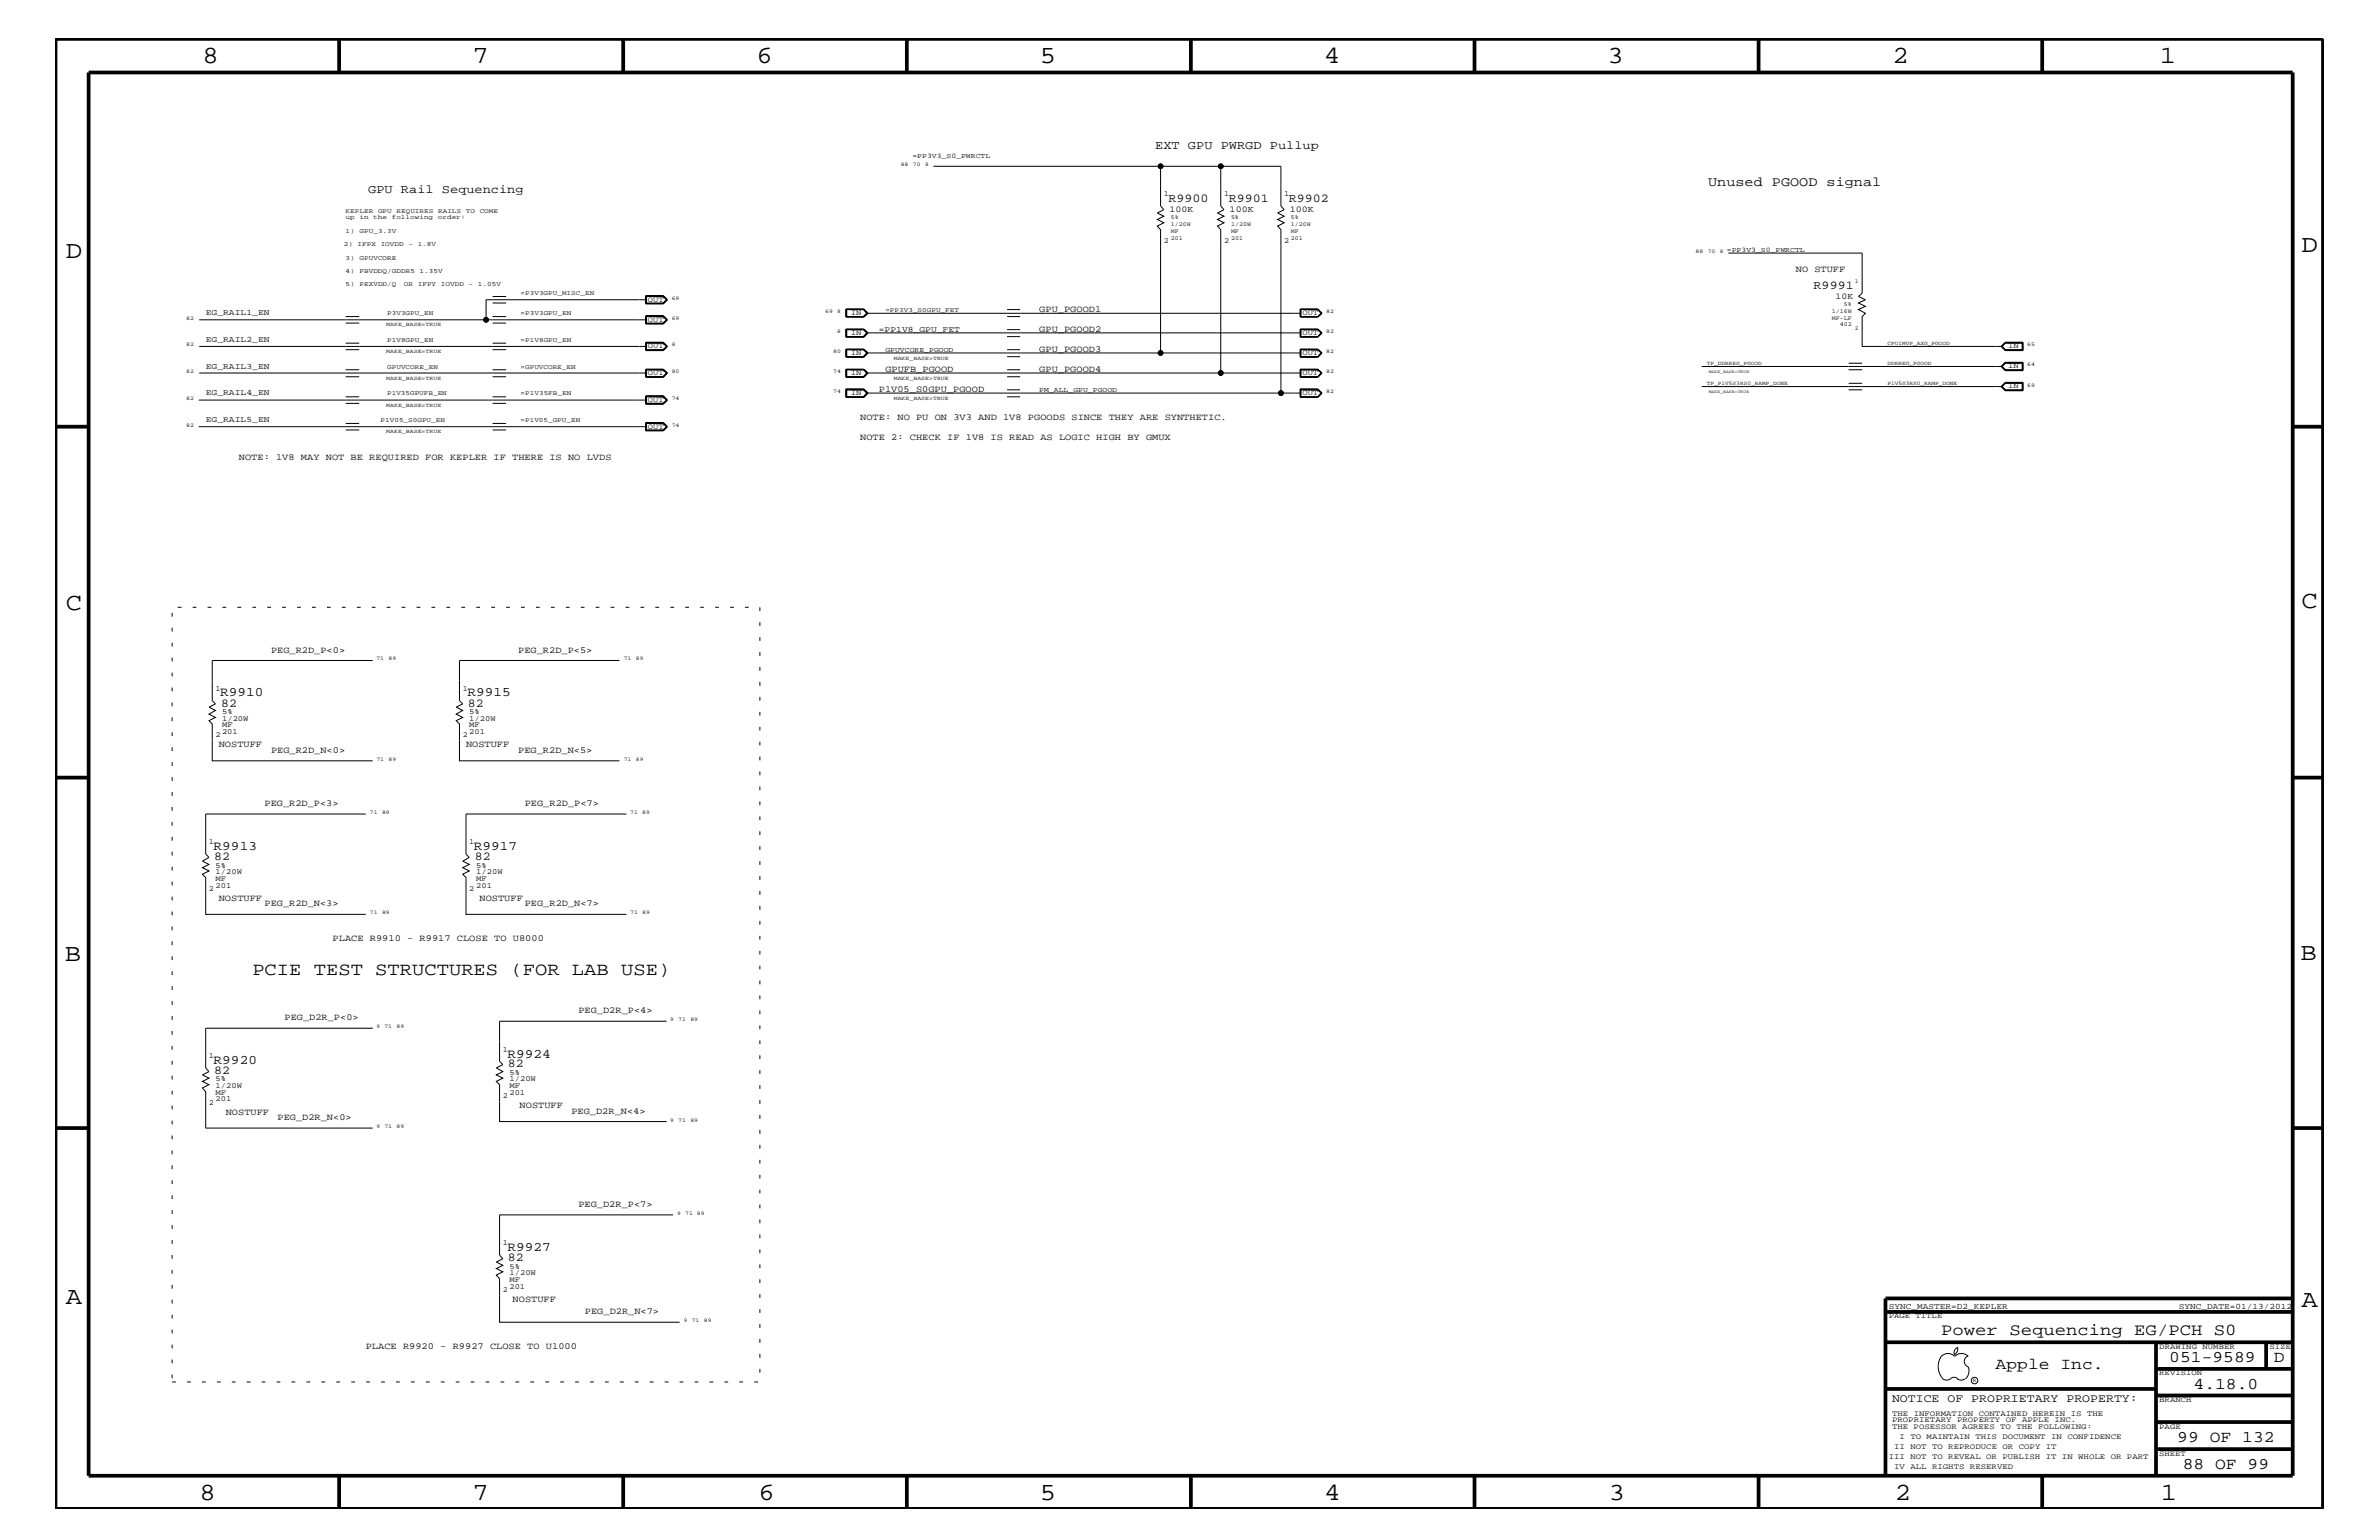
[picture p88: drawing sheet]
<svg xmlns="http://www.w3.org/2000/svg" width="432mm" height="279mm" viewBox="0 0 432 279" stroke-linecap="round" stroke-linejoin="round" font-family="sans-serif">
<defs><g id="words">
<g font-size="4.5">
<text x="36.7" y="11.5">8</text>
<text x="85.8" y="11.5">7</text>
<text x="137.3" y="11.5">6</text>
<text x="188.7" y="11.5">5</text>
<text x="240.3" y="11.5">4</text>
<text x="291.8" y="11.5">3</text>
<text x="343.5" y="11.5">2</text>
<text x="392" y="11.5">1</text>
<text x="11.9" y="46.8">D</text>
<text x="417.7" y="45.7">D</text>
<text x="11.9" y="110.6">C</text>
<text x="417.7" y="110.3">C</text>
<text x="11.8" y="174.3">B</text>
<text x="417.6" y="174.2">B</text>
<text x="11.9" y="236.7">A</text>
<text x="417.7" y="237.1">A</text>
<text x="36.2" y="272.1">8</text>
<text x="85.8" y="272.1">7</text>
<text x="137.7" y="272.1">6</text>
<text x="188.7" y="272.1">5</text>
<text x="240.4" y="272.1">4</text>
<text x="292" y="272.1">3</text>
<text x="343.9" y="272.1">2</text>
<text x="392.2" y="272.1">1</text>
</g>
<text font-size="3.3" x="45.8" y="176.8">PCIE TEST STRUCTURES (FOR LAB USE)</text>
<g font-size="3">
<text x="352.3" y="242.3">Power Sequencing EG/PCH S0</text>
<text x="362.2" y="248.4">Apple Inc.</text>
<text x="393.7" y="247.1">051-9589</text>
<text x="398.1" y="252">4.18.0</text>
<text x="412.7" y="247.1">D</text>
<text x="395.2" y="261.6">99 OF 132</text>
<text x="396.2" y="266.6">88 OF 99</text>
</g>
<text font-size="2.5" x="310" y="33.7">Unused PGOOD signal</text>
<g font-size="2.4">
<text x="40" y="126.4">R9910</text>
<text x="84.8" y="126.4">R9915</text>
<text x="38.8" y="154.3">R9913</text>
<text x="86" y="154.3">R9917</text>
<text x="92.1" y="191.9">R9924</text>
<text x="38.8" y="193.1">R9920</text>
<text x="92.1" y="227">R9927</text>
</g>
<g font-size="2.2">
<text x="209.7" y="27">EXT GPU PWRGD Pullup</text>
<text x="66.8" y="35">GPU Rail Sequencing</text>
<text x="212.1" y="36.7">R9900</text>
<text x="223" y="36.7">R9901</text>
<text x="233.9" y="36.7">R9902</text>
<text x="329.2" y="52.4">R9991</text>
<text x="40.1" y="128.2">82</text>
<text x="84.9" y="128.2">82</text>
<text x="38.9" y="156.1">82</text>
<text x="86.2" y="156.1">82</text>
<text x="38.9" y="194.8">82</text>
<text x="92.2" y="193.7">82</text>
<text x="92.2" y="228.8">82</text>
</g>
<text font-size="2.1" x="343.4" y="254.4">NOTICE OF PROPRIETARY PROPERTY:</text>
<g font-size="1.7">
<text x="326" y="49.3">NO STUFF</text>
<text x="188.6" y="56.6">GPU_PGOOD1</text>
<text x="188.6" y="63.9">GPU_PGOOD3</text>
<text x="188.6" y="60.2">GPU_PGOOD2</text>
<text x="159.5" y="71.1">P1V05_S0GPU_PGOOD</text>
<text x="160.7" y="67.5">GPUFB_PGOOD</text>
<text x="188.6" y="67.5">GPU_PGOOD4</text>
<text x="156.1" y="76.2">NOTE: NO PU ON 3V3 AND 1V8 PGOODS SINCE THEY ARE SYNTHETIC.</text>
<text x="43.3" y="83.5">NOTE: 1V8 MAY NOT BE REQUIRED FOR KEPLER IF THERE IS NO LVDS</text>
<text x="156.1" y="79.9">NOTE 2: CHECK IF 1V8 IS READ AS LOGIC HIGH BY GMUX</text>
<text x="49.2" y="118.4">PEG_R2D_P&lt;0&gt;</text>
<text x="94.1" y="118.4">PEG_R2D_P&lt;5&gt;</text>
<text x="39.7" y="135.6">NOSTUFF</text>
<text x="49.2" y="136.6">PEG_R2D_N&lt;0&gt;</text>
<text x="84.6" y="135.6">NOSTUFF</text>
<text x="94.1" y="136.6">PEG_R2D_N&lt;5&gt;</text>
<text x="48" y="146.2">PEG_R2D_P&lt;3&gt;</text>
<text x="95.2" y="146.2">PEG_R2D_P&lt;7&gt;</text>
<text x="39.7" y="163.5">NOSTUFF</text>
<text x="48" y="164.5">PEG_R2D_N&lt;3&gt;</text>
<text x="87" y="163.5">NOSTUFF</text>
<text x="95.2" y="164.5">PEG_R2D_N&lt;7&gt;</text>
<text x="60.4" y="170.7">PLACE R9910 - R9917 CLOSE TO U8000</text>
<text x="51.6" y="185">PEG_D2R_P&lt;0&gt;</text>
<text x="105" y="183.8">PEG_D2R_P&lt;4&gt;</text>
<text x="41" y="202.3">NOSTUFF</text>
<text x="50.4" y="203.2">PEG_D2R_N&lt;0&gt;</text>
<text x="94.3" y="201">NOSTUFF</text>
<text x="103.7" y="202">PEG_D2R_N&lt;4&gt;</text>
<text x="105" y="219">PEG_D2R_P&lt;7&gt;</text>
<text x="93" y="236.2">NOSTUFF</text>
<text x="106.2" y="238.4">PEG_D2R_N&lt;7&gt;</text>
<text x="66.4" y="244.7">PLACE R9920 - R9927 CLOSE TO U1000</text>
</g>
<g font-size="1.6">
<text x="212.3" y="38.5">100K</text>
<text x="223.2" y="38.5">100K</text>
<text x="234.1" y="38.5">100K</text>
<text x="333.2" y="54.2">10K</text>
</g>
<g font-size="1.5">
<text x="37.3" y="57.2">EG_RAIL1_EN</text>
<text x="37.3" y="62.1">EG_RAIL2_EN</text>
<text x="159.5" y="60.2">=PP1V8_GPU_FET</text>
<text x="37.3" y="71.7">EG_RAIL4_EN</text>
<text x="37.3" y="66.9">EG_RAIL3_EN</text>
<text x="37.3" y="76.7">EG_RAIL5_EN</text>
<text x="342.8" y="237.4">SYNC_MASTER=D2_KEPLER</text>
<text x="395.5" y="237.4">SYNC_DATE=01/13/2012</text>
</g>
<g font-size="1.4">
<text x="211.2" y="35.6">1</text>
<text x="222.2" y="35.6">1</text>
<text x="233.1" y="35.6">1</text>
<text x="211.2" y="44.1">2</text>
<text x="222.2" y="44.1">2</text>
<text x="233.1" y="44.1">2</text>
<text x="117.6" y="58.4">OUT</text>
<text x="117.6" y="54.7">OUT</text>
<text x="154.4" y="57.2">IN</text>
<text x="236.4" y="57.2">OUT</text>
<text x="117.6" y="63.2">OUT</text>
<text x="154.4" y="64.5">IN</text>
<text x="154.4" y="60.8">IN</text>
<text x="236.4" y="60.8">OUT</text>
<text x="236.4" y="64.5">OUT</text>
<text x="364.5" y="63.2">IN</text>
<text x="117.6" y="68.1">OUT</text>
<text x="154.4" y="71.7">IN</text>
<text x="154.4" y="68.1">IN</text>
<text x="236.4" y="68.1">OUT</text>
<text x="236.4" y="71.7">OUT</text>
<text x="364.5" y="66.8">IN</text>
<text x="364.5" y="70.5">IN</text>
<text x="117.6" y="77.8">OUT</text>
<text x="117.6" y="72.9">OUT</text>
<text x="39.1" y="125.3">1</text>
<text x="84" y="125.3">1</text>
<text x="40.3" y="129.6">5%</text>
<text x="40.3" y="130.8">1/20W</text>
<text x="40.3" y="131.9">MF</text>
<text x="85.2" y="129.6">5%</text>
<text x="85.2" y="130.8">1/20W</text>
<text x="85.2" y="131.9">MF</text>
<text x="39.1" y="133.8">2</text>
<text x="40.3" y="133.2">201</text>
<text x="84" y="133.8">2</text>
<text x="85.2" y="133.2">201</text>
<text x="37.9" y="153.2">1</text>
<text x="85.2" y="153.2">1</text>
<text x="37.9" y="161.7">2</text>
<text x="39.1" y="157.4">5%</text>
<text x="39.1" y="158.6">1/20W</text>
<text x="39.1" y="159.9">MF</text>
<text x="39.1" y="161.1">201</text>
<text x="85.2" y="161.7">2</text>
<text x="86.4" y="157.4">5%</text>
<text x="86.4" y="158.6">1/20W</text>
<text x="86.4" y="159.9">MF</text>
<text x="86.4" y="161.1">201</text>
<text x="37.9" y="192">1</text>
<text x="91.3" y="190.8">1</text>
<text x="39.1" y="196.2">5%</text>
<text x="39.1" y="197.4">1/20W</text>
<text x="92.5" y="195">5%</text>
<text x="92.5" y="196.2">1/20W</text>
<text x="92.5" y="197.4">MF</text>
<text x="37.9" y="200.4">2</text>
<text x="39.1" y="198.7">MF</text>
<text x="39.1" y="199.8">201</text>
<text x="91.3" y="199.2">2</text>
<text x="92.5" y="198.7">201</text>
<text x="91.3" y="225.9">1</text>
<text x="92.5" y="233.8">201</text>
<text x="92.5" y="230.2">5%</text>
<text x="92.5" y="231.3">1/20W</text>
<text x="92.5" y="232.6">MF</text>
<text x="91.3" y="234.4">2</text>
<text x="342.8" y="239.2">PAGE TITLE</text>
<text x="391.9" y="244.7">DRAWING NUMBER</text>
<text x="411.9" y="244.7">SIZE</text>
<text x="391.9" y="249.5">REVISION</text>
<text x="343.4" y="256.8">THE INFORMATION CONTAINED HEREIN IS THE</text>
<text x="391.9" y="254.4">BRANCH</text>
<text x="343.4" y="258">PROPRIETARY PROPERTY OF APPLE INC.</text>
<text x="343.4" y="259.3">THE POSESSOR AGREES TO THE FOLLOWING:</text>
<text x="343.8" y="262.9">II NOT TO REPRODUCE OR COPY IT</text>
<text x="344.8" y="261.1">I TO MAINTAIN THIS DOCUMENT IN CONFIDENCE</text>
<text x="391.9" y="259.3">PAGE</text>
<text x="342.8" y="264.7">III NOT TO REVEAL OR PUBLISH IT IN WHOLE OR PART</text>
<text x="343.8" y="266.6">IV ALL RIGHTS RESERVED</text>
<text x="391.9" y="264.1">SHEET</text>
</g>
<g font-size="1.3">
<text x="165.6" y="28.6">=PP3V3_S0_PWRCTL</text>
<text x="313.4" y="45.7">=PP3V3_S0_PWRCTL</text>
<text x="160.7" y="63.9">GPUVCORE_PGOOD</text>
<text x="188.6" y="71.1">PM_ALL_GPU_PGOOD</text>
</g>
<g font-size="1.2">
<text x="62.7" y="38.6">KEPLER</text>
<text x="62.7" y="39.8">up</text>
<text x="65.2" y="39.8">in</text>
<text x="67.8" y="39.8">the</text>
<text x="68.6" y="38.6">GPU</text>
<text x="71.1" y="39.8">following</text>
<text x="72" y="38.6">REQUIRES</text>
<text x="79.5" y="39.8">order:</text>
<text x="79.5" y="38.6">RAILS</text>
<text x="84.6" y="38.6">TO</text>
<text x="87.1" y="38.6">COME</text>
<text x="62.4" y="44.6">2)</text>
<text x="62.7" y="42.3">1)</text>
<text x="62.7" y="47.1">3)</text>
<text x="64.9" y="44.6">IFPX</text>
<text x="65.3" y="42.3">GPU_3.3V</text>
<text x="65.3" y="47.1">GPUVCORE</text>
<text x="69.1" y="44.6">IOVDD</text>
<text x="74.1" y="44.6">-</text>
<text x="75.8" y="44.6">1.8V</text>
<text x="62.7" y="51.9">5)</text>
<text x="62.7" y="49.6">4)</text>
<text x="65.3" y="49.6">FBVDDQ/GDDR5</text>
<text x="65.3" y="51.9">PEXVDD/Q</text>
<text x="73.3" y="51.9">OR</text>
<text x="75.8" y="51.9">IFPY</text>
<text x="76.2" y="49.6">1.35V</text>
<text x="80" y="51.9">IOVDD</text>
<text x="85.1" y="51.9">-</text>
<text x="86.7" y="51.9">1.05V</text>
<text x="94.5" y="53.5">=P3V3GPU_MISC_EN</text>
<text x="70.3" y="57.2">P3V3GPU_EN</text>
<text x="94.5" y="57.2">=P3V3GPU_EN</text>
<text x="160.7" y="56.6">=PP3V3_S0GPU_FET</text>
<text x="70.3" y="62.1">P1V8GPU_EN</text>
<text x="94.5" y="62.1">=P1V8GPU_EN</text>
<text x="70.3" y="66.9">GPUVCORE_EN</text>
<text x="70.3" y="71.7">P1V35GPUFB_EN</text>
<text x="94.5" y="71.7">=P1V35FB_EN</text>
<text x="94.5" y="66.9">=GPUVCORE_EN</text>
<text x="69.1" y="76.7">P1V05_S0GPU_EN</text>
<text x="94.5" y="76.7">=P1V05_GPU_EN</text>
</g>
<g font-size="1.1">
<text x="212.5" y="39.8">5%</text>
<text x="212.5" y="41">1/20W</text>
<text x="223.4" y="41">1/20W</text>
<text x="223.4" y="39.8">5%</text>
<text x="234.3" y="41">1/20W</text>
<text x="234.3" y="39.8">5%</text>
<text x="212.5" y="43.5">201</text>
<text x="212.5" y="42.3">MF</text>
<text x="223.4" y="42.3">MF</text>
<text x="223.4" y="43.5">201</text>
<text x="234.3" y="42.3">MF</text>
<text x="234.3" y="43.5">201</text>
<text x="336.6" y="51.3">1</text>
<text x="332.5" y="56.8">1/16W</text>
<text x="332.5" y="58">MF-LF</text>
<text x="333.9" y="59.2">402</text>
<text x="334.7" y="55.6">5%</text>
<text x="336.6" y="59.8">2</text>
</g>
<g font-size="1">
<text x="163.5" y="30.2">88</text>
<text x="165.7" y="30.2">70</text>
<text x="167.9" y="30.2">8</text>
<text x="307.8" y="45.9">88</text>
<text x="310" y="45.9">70</text>
<text x="312.2" y="45.9">8</text>
<text x="33.8" y="58">82</text>
<text x="70.1" y="59.2">MAKE_BASE=TRUE</text>
<text x="121.9" y="54.4">69</text>
<text x="121.9" y="58">69</text>
<text x="149.8" y="56.8">69</text>
<text x="152" y="56.8">8</text>
<text x="240.7" y="56.8">82</text>
<text x="33.8" y="62.9">82</text>
<text x="70.1" y="64">MAKE_BASE=TRUE</text>
<text x="121.9" y="62.9">8</text>
<text x="151.2" y="64">80</text>
<text x="152" y="60.4">8</text>
<text x="162.2" y="65.3">MAKE_BASE=TRUE</text>
<text x="240.7" y="60.4">82</text>
<text x="240.7" y="64">82</text>
<text x="342.6" y="62.6">CPUIMVP_AXG_PGOOD</text>
<text x="368" y="62.9">65</text>
<text x="33.8" y="67.7">82</text>
<text x="70.1" y="68.9">MAKE_BASE=TRUE</text>
<text x="121.9" y="67.7">80</text>
<text x="151.2" y="71.3">74</text>
<text x="151.2" y="67.7">74</text>
<text x="162.2" y="68.9">MAKE_BASE=TRUE</text>
<text x="240.7" y="67.7">82</text>
<text x="240.7" y="71.3">82</text>
<text x="309.8" y="69.9">TP_P1V5S3RS0_RAMP_DONE</text>
<text x="309.8" y="66.2">TP_DDRREG_PGOOD</text>
<text x="342.6" y="69.9">P1V5S3RS0_RAMP_DONE</text>
<text x="342.6" y="66.2">DDRREG_PGOOD</text>
<text x="368" y="66.5">64</text>
<text x="368" y="70.1">69</text>
<text x="33.8" y="72.6">82</text>
<text x="33.8" y="77.4">82</text>
<text x="70.1" y="73.8">MAKE_BASE=TRUE</text>
<text x="121.9" y="77.4">74</text>
<text x="121.9" y="72.6">74</text>
<text x="162.2" y="72.6">MAKE_BASE=TRUE</text>
<text x="70.1" y="78.6">MAKE_BASE=TRUE</text>
<text x="68.3" y="119.8">71</text>
<text x="70.5" y="119.8">89</text>
<text x="113.2" y="119.8">71</text>
<text x="115.4" y="119.8">89</text>
<text x="68.3" y="138">71</text>
<text x="70.5" y="138">89</text>
<text x="113.2" y="138">71</text>
<text x="115.4" y="138">89</text>
<text x="67.1" y="147.7">71</text>
<text x="69.3" y="147.7">89</text>
<text x="114.4" y="147.7">71</text>
<text x="116.6" y="147.7">89</text>
<text x="67.1" y="165.9">71</text>
<text x="69.3" y="165.9">89</text>
<text x="114.4" y="165.9">71</text>
<text x="116.6" y="165.9">89</text>
<text x="121.7" y="185.3">9</text>
<text x="123.1" y="185.3">71</text>
<text x="125.3" y="185.3">89</text>
<text x="68.3" y="186.5">9</text>
<text x="69.8" y="186.5">71</text>
<text x="72" y="186.5">89</text>
<text x="121.7" y="203.5">9</text>
<text x="123.1" y="203.5">71</text>
<text x="125.3" y="203.5">89</text>
<text x="68.3" y="204.7">9</text>
<text x="69.8" y="204.7">71</text>
<text x="72" y="204.7">89</text>
<text x="122.9" y="220.4">9</text>
<text x="124.4" y="220.4">71 89</text>
<text x="124.1" y="239.9">9</text>
<text x="125.6" y="239.9">71</text>
<text x="127.8" y="239.9">89</text>
<text x="358.1" y="250.7">R</text>
</g>
<g font-size=".8">
<text x="310.1" y="71.3">MAKE_BASE=TRUE</text>
<text x="310.1" y="67.7">MAKE_BASE=TRUE</text>
</g>
</g></defs>
<g fill="none" stroke="#000" stroke-width=".18">
<path d="M169.4 30.2h52.2M210.7 30.2v7.2l.5 .6-1.1 .6 1.1 .6-1.1 .6 1.1 .6-1.1 .6 .6 .7v22.3h25.4M36.2 58h81.1M62.7 58.6h2.5M62.7 57.4h2.5M89.4 58.6h2.5M89.4 57.4h2.5M89.4 55h2.5M89.4 53.8h2.5M117.2 53.6h3.2l.8 .8-.8 .7h-3.2zM117.2 57.3h3.2l.8 .7-.8 .8h-3.2zM117.3 57.4h3l.7 .6-.7 .6h-3z"/>
<path d="M117.3 53.8h3l.7 .6-.7 .6h-3zM117.3 54.4h-29.1v3.6M120.4 57.3h-3.1v1.4h3.1M120.4 57.3l.7 .7-.7 .7M120.4 53.7h-3.1v1.4h3.1M120.4 57.3l.6 .7M120.4 53.7l.7 .7-.7 .7M120.4 53.7l.6 .7M121 58l-.6 .7M121 54.4l-.6 .7M153.6 56.1v1.4M153.6 59.7v1.5"/>
<path d="M156.7 56.2h-3v1.2h3M156.7 59.8h-3v1.3h3M156.7 56.2l.7 .6-.7 .6M156.7 56.2l.6 .6M156.7 59.8l.7 .6-.7 .7M156.7 59.8l.6 .6M156.8 56.1h-3.3v1.4h3.3M156.8 56.1l.8 .7-.8 .7M156.8 59.7h-3.3v1.5h3.3M156.8 56.1l.7 .7-.7 .7M156.8 59.7l.8 .7-.8 .8M156.8 59.7l.7 .7-.7 .8"/>
<path d="M157.3 56.8h78.8M157.3 56.8l-.6 .6M182.8 57.4h2.4M182.8 59.8h2.4M182.8 56.2h2.4M236 56.1h3.2l.7 .7-.7 .7h-3.2zM236 59.7h3.2l.7 .7-.7 .8h-3.2zM236.1 57.4h3.1M236.1 59.8h3.1M236.1 56.2h3.1M236.1 56.1v1.4M236.1 59.7v1.5"/>
<path d="M236.1 56.2v1.2M236.1 59.8v1.3M239.2 56.2l.7 .6-.7 .6M239.2 56.2l.6 .6-.6 .6M239.2 59.8l.7 .6-.7 .7M239.2 59.8l.6 .6-.6 .7M313.7 45.9h24.3v7.3l-.7 .6 1.3 .6-1.3 .6 1.3 .6-1.3 .6 1.3 .6-.6 .6v5.5h25.4M36.1 72.6h81.2M36.1 77.4h81.2M36.2 62.9h81.1M36.2 67.7h81.1M62.7 63.4h2.5"/>
<path d="M62.7 62.3h2.5M62.7 68.4h2.5M62.7 67.1h2.5M62.7 73.2h2.5M62.7 72h2.5M62.7 78h2.5M62.7 76.8h2.5M89.4 63.4h2.5M89.4 62.3h2.5M89.4 68.4h2.5M89.4 67.1h2.5M89.4 73.2h2.5"/>
<path d="M89.4 72h2.5M89.4 78h2.5M89.4 76.8h2.5M117.2 62.1h3.2l.8 .8-.8 .7h-3.2zM117.2 71.8h3.2l.8 .8-.8 .7h-3.2zM117.2 76.7h3.2l.8 .7-.8 .8h-3.2zM117.3 67.1h3.1l.6 .6M117.3 67v1.4M117.3 71.8v1.5h3.1l.7-.7-.7-.8M117.3 71.9h3.1l.6 .7M117.3 62.3h3l.7 .6-.7 .5h-3zM117.3 67.1v1.3"/>
<path d="M117.3 76.8h3l.7 .6-.7 .6h-3zM120.3 67.1l.7 .6M120.4 62.2h-3.1v1.3h3.1M120.4 67h-3.2v1.4h3.2M120.4 76.7h-3.1v1.4h3.1M120.4 67l.8 .7-.8 .7M120.4 67l.7 .7-.7 .7M120.4 76.7l.7 .7-.7 .7M120.4 76.7l.6 .7M120.4 62.2l.7 .7-.7 .6M120.4 62.2l.6 .7M121 67.7l-.6 .7h-3.1"/>
<path d="M121 72.6l-.6 .6h-3.1M121 72.6l-.7-.6h-3v1.2M121 67.7l-.7 .7M121 77.4l-.6 .7M121 72.6l-.7 .6M121 62.9l-.6 .6M153.5 70.6h3.3l.8 .7-.8 .8h-3.3zM153.6 63.4v1.4M153.6 67v1.4M153.6 72.1v-1.5h3.2l.7 .7-.7 .8M156.7 63.4h-3v1.3h3M156.7 67.1h-3v1.3h3"/>
<path d="M156.7 70.7h-3v1.3h3M156.7 63.4l.7 .6-.7 .7M156.7 63.4l.6 .6M156.7 70.7l.7 .6-.7 .7M156.7 70.7l.6 .6M156.7 67.1l.7 .6-.7 .7M156.7 67.1l.6 .6M156.8 63.4h-3.3v1.4h3.3M156.8 67h-3.3v1.4h3.3M156.8 63.4l.8 .6-.8 .8M156.8 63.4l.7 .6-.7 .8M156.8 67l.8 .7-.8 .7"/>
<path d="M156.8 67l.7 .7-.7 .7M157.3 67.7h64.3M157.3 60.4h78.8M157.3 64h53.4M157.3 71.3h75.2M157.3 64l-.6 .7M157.3 71.3l-.6 .7M157.3 60.4l-.6 .7M157.3 67.7l-.6 .7M182.8 63.4h2.4M182.8 68.4h2.4M182.8 67.1h2.4"/>
<path d="M182.8 72h2.4M182.8 61.1h2.4M182.8 64.7h2.4M182.8 70.7h2.4M236 63.4h3.2l.7 .6-.7 .8h-3.2zM236 70.6h3.2l.7 .7-.7 .8h-3.2zM236 67h3.2l.7 .7-.7 .7h-3.2zM236.1 63.4h3.1M236.1 68.4h3.1M236.1 67.1h3.1M236.1 72h3.1M236.1 61.1h3.1"/>
<path d="M236.1 64.7h3.1M236.1 70.7h3.1M236.1 63.4v1.4M236.1 67v1.4M236.1 67.7h-14.5v-26l-.6-.7 1.2-.6-1.2-.6 1.2-.6-1.2-.6 1.2-.6-.6-.6v-7.2h10.9v7.2l.6 .6-1.2 .6 1.2 .6-1.2 .6 1.2 .6-1.2 .6 .6 .7v29.6h3.6M236.1 63.4v1.3M236.1 67.1v1.3M236.1 70.7v1.3M239.2 63.4l.7 .6-.7 .7M239.2 63.4l.6 .6-.6 .7M239.2 67.1l.7 .6-.7 .7M239.2 67.1l.6 .6-.6 .7"/>
<path d="M239.2 70.7l.7 .6-.7 .7M239.2 70.7l.6 .6-.6 .7M239.9 71.3l-.7-.7h-3.1v1.5M308.9 66.5h54.5M308.9 70.1h54.5M335.5 67.1h2.5M335.5 65.9h2.5M335.5 70.7h2.5M335.5 69.5h2.5M363.2 66.5l.8-.8h3.2v1.6h-3.2zM364 62.3h3v1.1h-3l-.6-.5zM364 65.9h3v1.2h-3l-.6-.6z"/>
<path d="M364 69.5h3v1.2h-3l-.6-.6zM364 62.1h3.2v1.5h-3.2l-.8-.7zM364 69.4h3.2v1.5h-3.2l-.8-.8zM364 62.2h3.1v1.3h-3.1l-.7-.6zM364 65.8h3.1v1.4h-3.1l-.7-.7zM364 69.5h3.1v1.3h-3.1l-.7-.7zM67.6 119.8h-29.1v7.3l.6 .6-1.2 .6 1.2 .6-1.2 .7 1.2 .6-1.2 .6 .6 .5v6.7h29.1M112.4 119.8h-29v7.3l.6 .6-1.2 .6 1.2 .6-1.2 .7 1.2 .6-1.2 .6 .6 .5v6.7h29M66.4 147.7h-29.1v7.3l.6 .6-1.2 .6 1.2 .6-1.2 .6 1.2 .6-1.2 .6 .6 .6v6.7h29.1M113.7 147.7h-29.1v7.3l.6 .6-1.2 .6 1.2 .6-1.2 .6 1.2 .6-1.2 .6 .6 .6v6.7h29.1M67.6 186.5h-30.3v7.2l.6 .7-1.2 .6 1.2 .6-1.2 .6 1.2 .6-1.2 .6 .6 .7v6.6h30.3M121 185.3h-30.3v7.3l.6 .6-1.2 .5 1.2 .7-1.2 .6 1.2 .6-1.2 .6 .6 .6v6.7h30.3"/>
<path d="M122.2 220.4h-31.5v7.3l.6 .7-1.2 .6 1.2 .6-1.2 .6 1.2 .5-1.2 .6 .6 .7v7.9h32.7M352.3 246.1a1.72 1.72 0 0 1 2.5 0 1.69 1.69 0 0 1 2.4 0M352.4 246a3.2 3.2 0 0 0 .4 4.3l.8 .1 .4-.2M354 250.2l.7-.3 .7 .3M355.2 250.2l.7 .2 .7-.2M355.3 244.4v.3a1.18 1.18 0 0 1-.6 1.1M355.4 244.4a.99 .99 0 0 0-.6 1.4M357.2 246a1.04 1.04 0 0 0-.7 1 1.04 1.04 0 0 0 .7 1M357.3 248l.1 .7a2.11 2.11 0 0 1-.6 1.5"/>
<circle cx="210.7" cy="30.2" r=".42"/>
<circle cx="221.6" cy="30.2" r=".42"/>
<circle cx="88.2" cy="58" r=".42"/>
<circle cx="210.7" cy="64" r=".42"/>
<circle cx="221.6" cy="67.7" r=".42"/>
<circle cx="232.5" cy="71.3" r=".42"/>
<circle cx="358.4" cy="250.5" r=".59"/>
</g>
<g fill="none" stroke="#000" stroke-width=".68" stroke-linecap="butt">
<path d="M10.1 7.1h411.5v266.7h-411.5zM16.1 13.2h400v254.5h-400zM61.6 7.1v6.1M113.1 7.1v6.1M164.6 7.1v6.1M216.2 7.1v6.1M267.6 7.1v6.1M319.2 7.1v6.1M370.7 7.1v6.1M10.1 77.4h6M416.1 77.4h5.5M10.1 141.1h6"/>
<path d="M416.1 141.1h5.5M10.1 204.7h6M416.1 204.7h5.5M342.2 238h73.9M416.1 235.6h-73.9v32.1M342.2 243.5h73.9M342.2 252h49.1M391.3 248.4h24.8M391.3 243.5v24.2M391.3 258h24.8M391.3 253.2h24.8M411.3 243.5v4.9"/>
<path d="M61.6 267.7v6.1M113.1 267.7v6.1M164.6 267.7v6.1M216.2 268v5.8M267.6 267.7v6.1M319.2 267.7v6.1M370.7 267.7v6.1M391.3 262.9h24.8"/>
</g>
<path d="M31.2 110.2h106.7v140.5h-106.7z" fill="none" stroke="#000" stroke-width=".18" stroke-dasharray=".7 2" stroke-linecap="butt"/>
<g fill="#000">
<circle cx="210.7" cy="30.2" r=".42"/>
<circle cx="221.6" cy="30.2" r=".42"/>
<circle cx="88.2" cy="58" r=".42"/>
<circle cx="210.7" cy="64" r=".42"/>
<circle cx="221.6" cy="67.7" r=".42"/>
<circle cx="232.5" cy="71.3" r=".42"/>
</g>
<use href="#words"/>
</svg>
